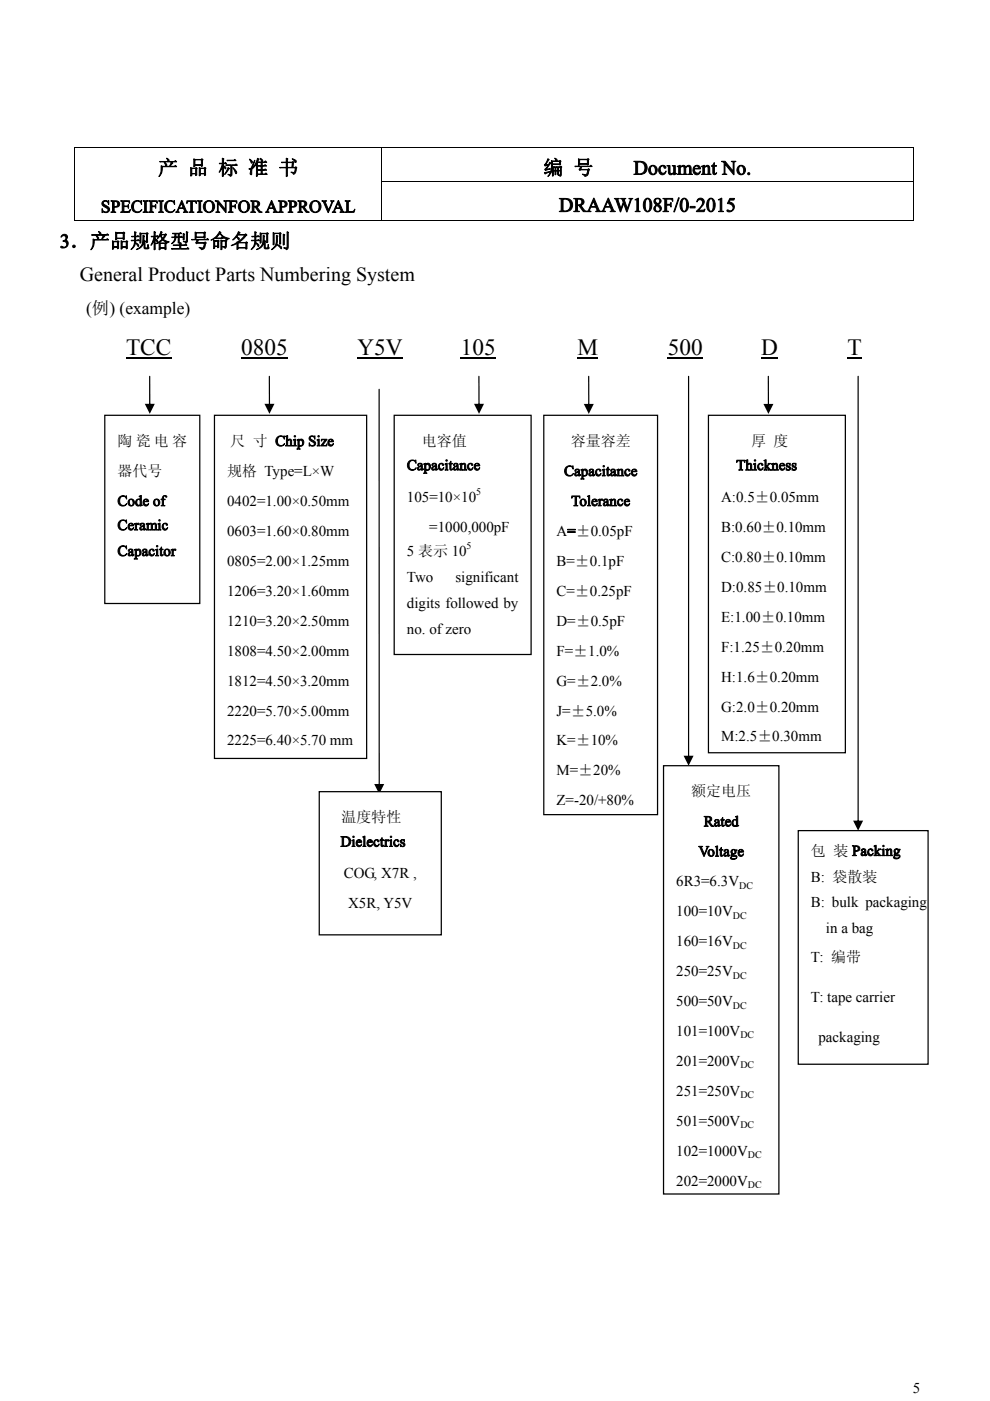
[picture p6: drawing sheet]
<svg xmlns="http://www.w3.org/2000/svg" width="210mm" height="297mm" viewBox="0 0 210 297" stroke-linecap="round" stroke-linejoin="round" font-family="sans-serif">
<defs><g id="words">
<g font-size="4.9">
<text x="26.7" y="75.3">TCC</text>
<text x="51.1" y="75.3">0805</text>
<text x="75.8" y="75.3">Y5V</text>
<text x="97.7" y="75.3">105</text>
<text x="122.5" y="75.3">M</text>
<text x="141.7" y="75.3">500</text>
<text x="161.4" y="75.3">D</text>
<text x="179.8" y="75.3">T</text>
</g>
<g font-size="4.2">
<text x="33.5" y="37">产 品 标 准 书</text>
<text x="115.3" y="37">编 号</text>
<text x="134.4" y="37">Document No.</text>
<text x="118.6" y="44.9">DRAAW108F/0-2015</text>
<text x="12.7" y="52.5">3．产品规格型号命名规则</text>
<text x="16.9" y="59.6">General Product Parts Numbering System</text>
</g>
<g font-size="3.7">
<text x="21.4" y="45">SPECIFICATIONFOR APPROVAL</text>
<text x="18.3" y="66.7">(例) (example)</text>
</g>
<g font-size="3.2">
<text x="24.9" y="94.6">陶 瓷 电 容</text>
<text x="48.9" y="94.6">尺 寸 Chip Size</text>
<text x="89.5" y="94.6">电容值</text>
<text x="121.1" y="94.6">容量容差</text>
<text x="159.3" y="94.6">厚 度</text>
<text x="24.9" y="100.9">器代号</text>
<text x="48.2" y="100.9">规格 Type=L×W</text>
<text x="86.3" y="99.7">Capacitance</text>
<text x="119.6" y="100.9">Capacitance</text>
<text x="156.1" y="99.7">Thickness</text>
<text x="24.9" y="107.3">Code of</text>
<text x="48.2" y="107.3">0402=1.00×0.50mm</text>
<text x="86.3" y="106.4">105=10×10</text>
<text x="121.2" y="107.3">Tolerance</text>
<text x="153" y="106.4">A:0.5±0.05mm</text>
<text x="24.9" y="112.4">Ceramic</text>
<text x="48.2" y="113.6">0603=1.60×0.80mm</text>
<text x="91.1" y="112.8">=1000,000pF</text>
<text x="118" y="113.6">A=±0.05pF</text>
<text x="153" y="112.8">B:0.60±0.10mm</text>
<text x="24.9" y="117.9">Capacitor</text>
<text x="48.2" y="120">0805=2.00×1.25mm</text>
<text x="86.3" y="117.9">5 表示 10</text>
<text x="118" y="120">B=±0.1pF</text>
<text x="153" y="119.1">C:0.80±0.10mm</text>
<text x="86.3" y="123.4">Two</text>
<text x="96.6" y="123.4">significant</text>
<text x="153" y="125.5">D:0.85±0.10mm</text>
<text x="48.2" y="126.3">1206=3.20×1.60mm</text>
<text x="86.3" y="128.9">digits followed by</text>
<text x="118" y="126.3">C=±0.25pF</text>
<text x="153" y="131.8">E:1.00±0.10mm</text>
<text x="48.2" y="132.7">1210=3.20×2.50mm</text>
<text x="86.3" y="134.4">no. of zero</text>
<text x="118" y="132.7">D=±0.5pF</text>
<text x="48.2" y="139">1808=4.50×2.00mm</text>
<text x="118" y="139">F=±1.0%</text>
<text x="153" y="138.2">F:1.25±0.20mm</text>
<text x="48.2" y="145.4">1812=4.50×3.20mm</text>
<text x="118" y="145.4">G=±2.0%</text>
<text x="153" y="144.5">H:1.6±0.20mm</text>
<text x="48.2" y="151.7">2220=5.70×5.00mm</text>
<text x="118" y="151.7">J=±5.0%</text>
<text x="153" y="150.9">G:2.0±0.20mm</text>
<text x="48.2" y="158">2225=6.40×5.70 mm</text>
<text x="118" y="158.1">K=±10%</text>
<text x="153" y="157.2">M:2.5±0.30mm</text>
<text x="118" y="164.4">M=±20%</text>
<text x="118" y="170.8">Z=-20/+80%</text>
<text x="146.6" y="168.8">额定电压</text>
<text x="72.2" y="179.5">Dielectrics</text>
<text x="72.4" y="174.3">温度特性</text>
<text x="149.3" y="175.2">Rated</text>
<text x="148.1" y="181.5">Voltage</text>
<text x="172" y="181.4">包 装 Packing</text>
<text x="72.9" y="186.2">COG, X7R ,</text>
<text x="143.4" y="187.9">6R3=6.3V</text>
<text x="172" y="186.9">B: 袋散装</text>
<text x="73.9" y="192.5">X5R, Y5V</text>
<text x="143.4" y="194.2">100=10V</text>
<text x="172" y="192.4">B: bulk packaging</text>
<text x="175.2" y="197.9">in a bag</text>
<text x="143.4" y="200.6">160=16V</text>
<text x="143.4" y="206.9">250=25V</text>
<text x="172" y="204">T: 编带</text>
<text x="143.4" y="213.3">500=50V</text>
<text x="172" y="212.4">T: tape carrier</text>
<text x="143.4" y="219.6">101=100V</text>
<text x="173.6" y="220.8">packaging</text>
<text x="143.4" y="226">201=200V</text>
<text x="143.4" y="232.3">251=250V</text>
<text x="143.4" y="238.7">501=500V</text>
<text x="143.4" y="245">102=1000V</text>
<text x="143.4" y="251.4">202=2000V</text>
<text x="193.6" y="295.4">5</text>
</g>
<g font-size="2.1">
<text x="101" y="105">5</text>
<text x="99" y="116.5">5</text>
<text x="156.8" y="188.4">DC</text>
<text x="155.4" y="194.8">DC</text>
<text x="155.4" y="201.1">DC</text>
<text x="155.4" y="207.5">DC</text>
<text x="155.4" y="213.8">DC</text>
<text x="157" y="220.2">DC</text>
<text x="157" y="226.5">DC</text>
<text x="157" y="232.9">DC</text>
<text x="157" y="239.2">DC</text>
<text x="158.6" y="245.6">DC</text>
<text x="158.6" y="251.9">DC</text>
</g>
</g></defs>
<g fill="#000">
<path d="M15.7 31.2h.2v.1h-.2zM15.7 38.5h.2v.2h-.2zM80.9 38.5h.1v.2h-.1zM193.6 31.2h.2v.1h-.2zM193.6 38.5h.2v.2h-.2zM193.6 46.7h.2v.2h-.2z"/>
<path d="M101.5 79.7l.2 .1v6.2l-.1 .1-.1-.1zM100.5 85.6h2.2l-1.1 2.1z"/>
<path d="M124.8 79.7l.2 .1v6.2l-.1 .1-.1-.1zM123.8 85.6h2.1l-1 2.2z"/>
<path d="M146 79.7l.2 .1v80.8l-.2 .1-.1-.1zM145 160.2h2.1l-1.1 2.1z"/>
<path d="M80.3 82.5h.2l.1 84.1-.2 .1-.1-.1zM79.4 166.2h2.1l-1.1 2.1z"/>
</g>
<path d="M15.7 31.3h177.9M15.8 31.3v7.2M15.8 38.7v8.2M81 31.3v7.2M81 38.7v8.2M81 38.6h112.6M193.7 31.3v7.2M193.7 38.7v8.2M15.7 46.8h65.2M81 46.8h112.6" fill="none" stroke="#000" stroke-width=".21"/>
<path d="M26.7 76h9.6M51.1 76h9.9M75.8 76h9.6M97.7 76h7.5M122.5 76h4.4M141.7 76h7.4M161.4 76h3.6M179.8 76h3" fill="none" stroke="#000" stroke-width=".23"/>
<path d="M22.2 88.1h20.2v39.9h-20.2z" fill="#fff"/>
<path d="M22.2 88.1h20.2v39.9h-20.2z" fill="none" stroke="#000" stroke-width=".26"/>
<path d="M45.5 88.1h32.3v72.7h-32.3z" fill="#fff"/>
<path d="M45.5 88.1h32.3v72.7h-32.3z" fill="none" stroke="#000" stroke-width=".26"/>
<path d="M83.6 88.1h29v50.7h-29z" fill="#fff"/>
<path d="M83.6 88.1h29v50.7h-29z" fill="none" stroke="#000" stroke-width=".26"/>
<path d="M67.7 167.9h25.9v30.3h-25.9z" fill="#fff"/>
<path d="M67.7 167.9h25.9v30.3h-25.9z" fill="none" stroke="#000" stroke-width=".26"/>
<path d="M115.3 88.1h24.2v84.6h-24.2z" fill="#fff"/>
<path d="M115.3 88.1h24.2v84.6h-24.2z" fill="none" stroke="#000" stroke-width=".26"/>
<path d="M150.3 88.1h29v71.5h-29z" fill="#fff"/>
<path d="M150.3 88.1h29v71.5h-29z" fill="none" stroke="#000" stroke-width=".26"/>
<path d="M140.7 162.3h24.5v90.9h-24.5z" fill="#fff"/>
<path d="M140.7 162.3h24.5v90.9h-24.5z" fill="none" stroke="#000" stroke-width=".26"/>
<path d="M169.3 176.1h27.5v49.5h-27.5z" fill="#fff"/>
<path d="M169.3 176.1h27.5v49.5h-27.5z" fill="none" stroke="#000" stroke-width=".26"/>
<g fill="#000">
<path d="M31.7 79.7l.2 .1v6.2l-.1 .1-.2-.1zM30.7 85.6h2.1l-1 2.1z"/>
<path d="M57 79.7l.3 .1v6.2l-.2 .1-.1-.1zM56.1 85.6h2.1l-1.1 2.1z"/>
<path d="M162.9 79.7l.2 .1v6.2l-.1 .1-.1-.1zM161.9 85.6h2.1l-1 2.2z"/>
<path d="M181.9 79.7l.2 .1v94.5l-.1 .2-.1-.2zM181 174h2.1l-1.1 2.1z"/>
</g>
<use href="#words"/>
</svg>
